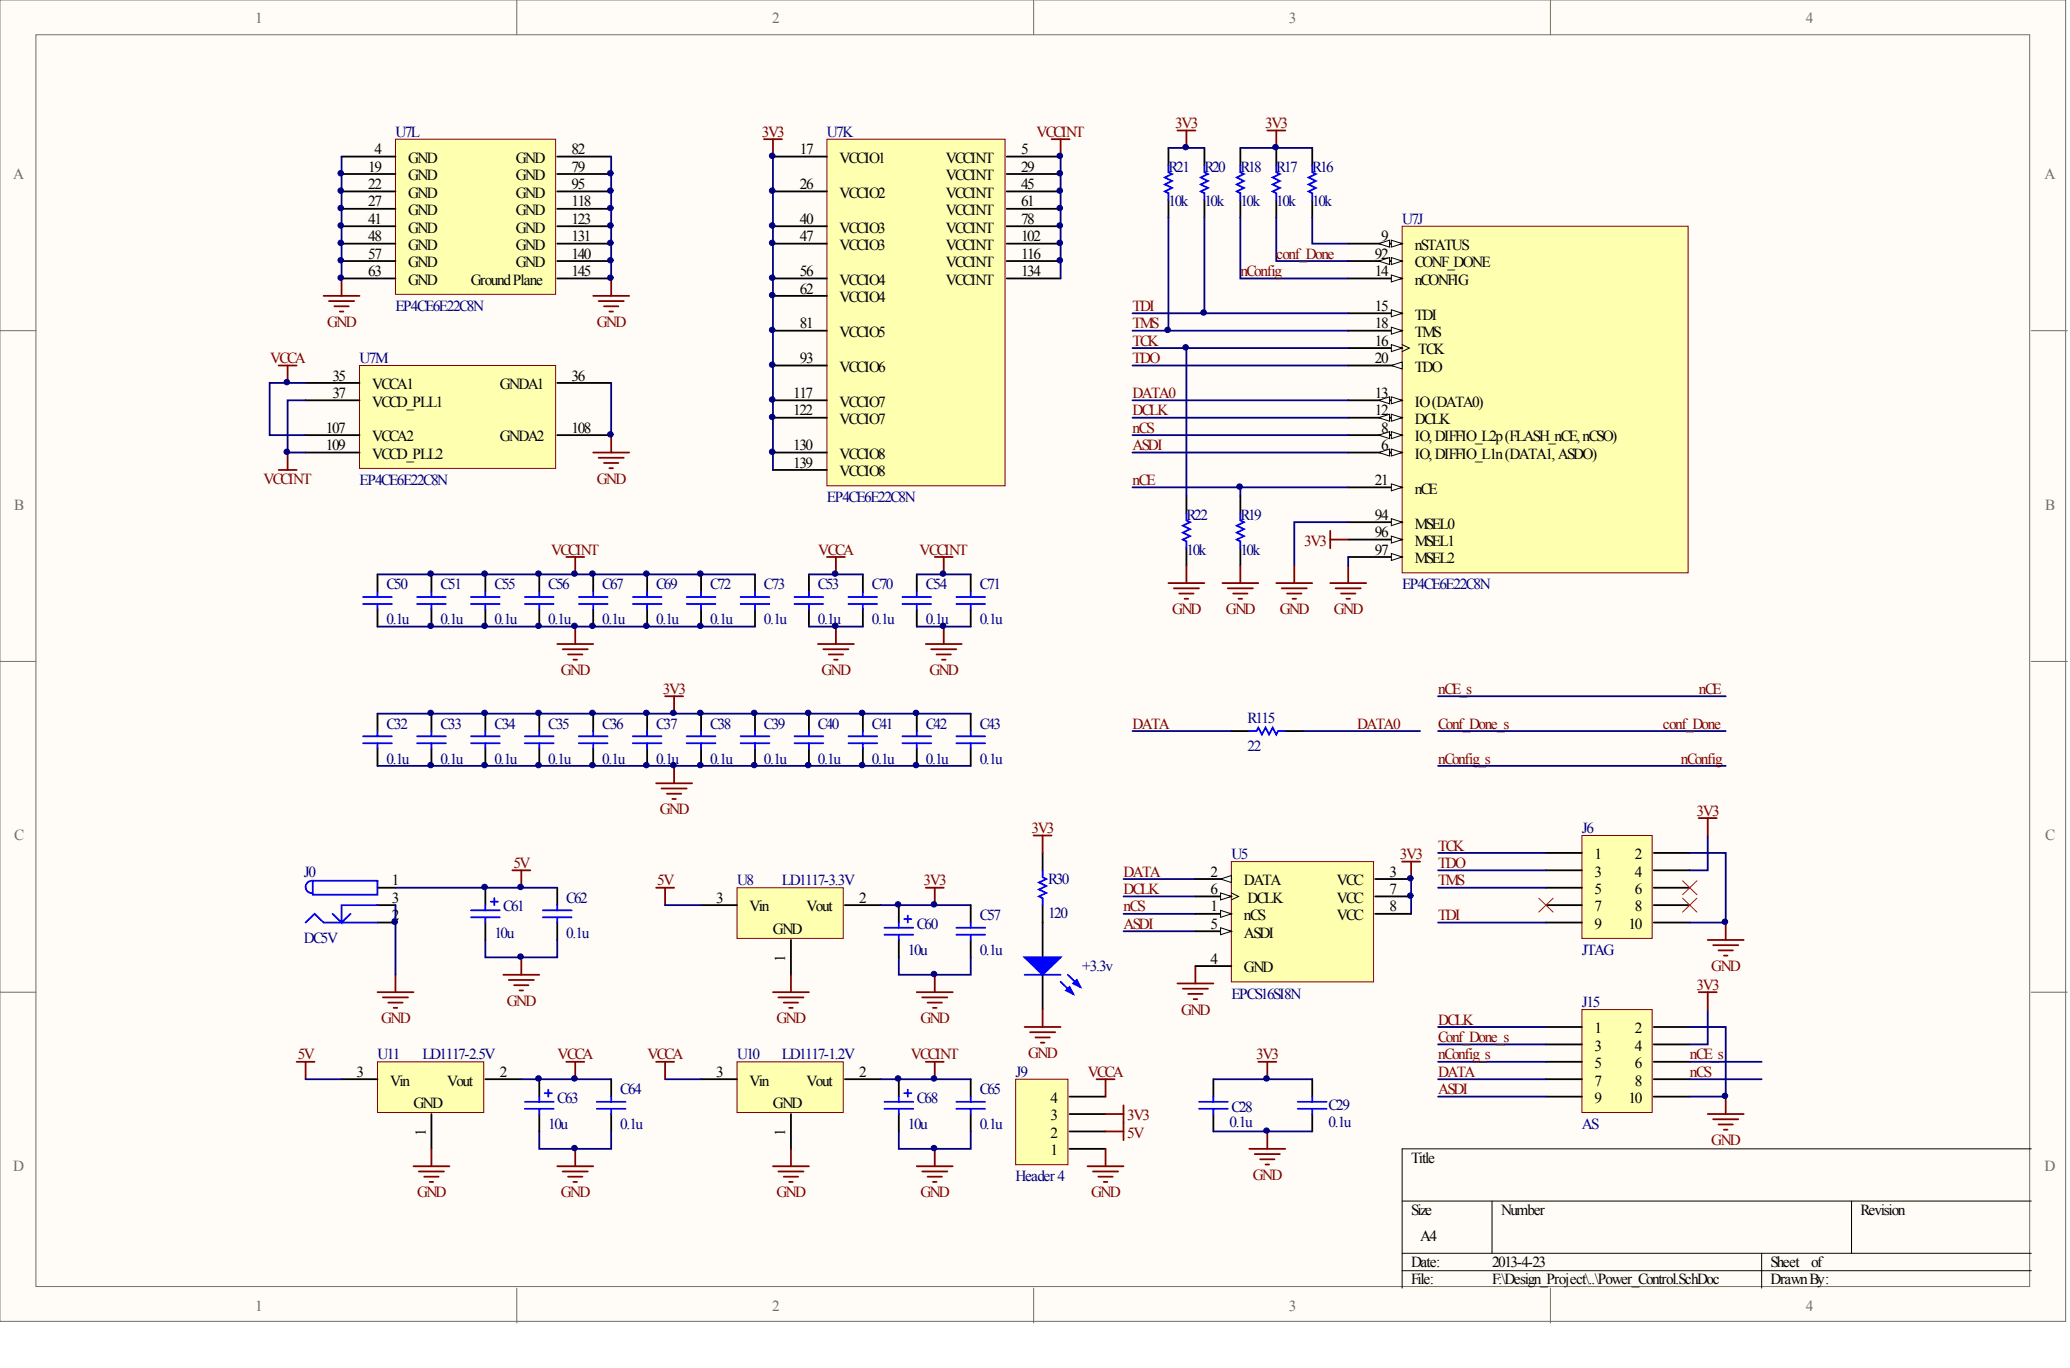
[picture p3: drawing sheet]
<svg xmlns="http://www.w3.org/2000/svg" width="292mm" height="193mm" viewBox="0 0 292 193" stroke-linecap="round" stroke-linejoin="round" font-family="sans-serif">
<defs><g id="words">
<g font-size="2.2" fill="#716f64">
<text x="36" y="3.2">1</text>
<text x="108.9" y="3.2">2</text>
<text x="181.9" y="3.2">3</text>
<text x="254.8" y="3.2">4</text>
<text x="1.9" y="25.2">A</text>
<text x="288.5" y="25.2">A</text>
<text x="2" y="71.9">B</text>
<text x="288.6" y="71.9">B</text>
<text x="2" y="118.6">C</text>
<text x="288.6" y="118.6">C</text>
<text x="1.9" y="165.2">D</text>
<text x="288.5" y="165.2">D</text>
<text x="36" y="185">1</text>
<text x="108.9" y="185">2</text>
<text x="181.9" y="185">3</text>
<text x="254.8" y="185">4</text>
</g>
<g font-size="2.2">
<text x="52.9" y="21.8">4</text>
<text x="57.6" y="23">GND</text>
<text x="72.8" y="23">GND</text>
<text x="80.7" y="21.8">82</text>
<text x="112.9" y="21.8">17</text>
<text x="118.5" y="23">VCCIO1</text>
<text x="133.5" y="23">VCCINT</text>
<text x="144.1" y="21.8">5</text>
<text x="52" y="24.2">19</text>
<text x="52" y="29.1">27</text>
<text x="52" y="26.7">22</text>
<text x="57.6" y="25.4">GND</text>
<text x="57.6" y="27.9">GND</text>
<text x="72.8" y="27.9">GND</text>
<text x="72.8" y="25.4">GND</text>
<text x="80.7" y="26.7">95</text>
<text x="80.7" y="29.1">118</text>
<text x="80.7" y="24.2">79</text>
<text x="112.9" y="26.7">26</text>
<text x="118.5" y="27.9">VCCIO2</text>
<text x="133.5" y="25.4">VCCINT</text>
<text x="133.5" y="27.9">VCCINT</text>
<text x="144.1" y="24.2">29</text>
<text x="144.1" y="26.7">45</text>
<text x="144.1" y="29.1">61</text>
<text x="52" y="31.6">41</text>
<text x="52" y="34">48</text>
<text x="57.6" y="30.4">GND</text>
<text x="57.6" y="32.8">GND</text>
<text x="57.6" y="35.3">GND</text>
<text x="72.8" y="30.4">GND</text>
<text x="72.8" y="32.8">GND</text>
<text x="72.8" y="35.3">GND</text>
<text x="80.7" y="31.6">123</text>
<text x="80.7" y="34">131</text>
<text x="112.9" y="31.6">40</text>
<text x="112.9" y="34">47</text>
<text x="118.5" y="32.8">VCCIO3</text>
<text x="118.5" y="35.3">VCCIO3</text>
<text x="133.5" y="30.4">VCCINT</text>
<text x="133.5" y="32.8">VCCINT</text>
<text x="133.5" y="35.3">VCCINT</text>
<text x="144.1" y="31.6">78</text>
<text x="144.1" y="34">102</text>
<text x="194.9" y="34">9</text>
<text x="199.6" y="35.3">nSTATUS</text>
<text x="52" y="36.5">57</text>
<text x="52" y="38.9">63</text>
<text x="57.6" y="37.7">GND</text>
<text x="57.6" y="40.2">GND</text>
<text x="66.4" y="40.2">GroundPlane</text>
<text x="72.8" y="37.7">GND</text>
<text x="80.7" y="36.5">140</text>
<text x="80.7" y="38.9">145</text>
<text x="112.9" y="38.9">56</text>
<text x="112.9" y="41.4">62</text>
<text x="118.5" y="40.2">VCCIO4</text>
<text x="133.5" y="37.7">VCCINT</text>
<text x="133.5" y="40.2">VCCINT</text>
<text x="144.1" y="36.5">116</text>
<text x="144.1" y="38.9">134</text>
<text x="194" y="36.5">92</text>
<text x="194" y="38.9">14</text>
<text x="199.6" y="37.7">CONF_DONE</text>
<text x="199.6" y="40.2">nCONFIG</text>
<text x="112.9" y="46.3">81</text>
<text x="118.5" y="42.6">VCCIO4</text>
<text x="118.5" y="47.5">VCCIO5</text>
<text x="194" y="43.9">15</text>
<text x="194" y="46.3">18</text>
<text x="199.6" y="45.1">TDI</text>
<text x="199.6" y="47.5">TMS</text>
<text x="46.9" y="53.7">35</text>
<text x="80.7" y="53.7">36</text>
<text x="112.9" y="51.2">93</text>
<text x="118.5" y="52.5">VCCIO6</text>
<text x="194" y="51.2">20</text>
<text x="194" y="48.8">16</text>
<text x="199.6" y="52.5">TDO</text>
<text x="200.1" y="50">TCK</text>
<text x="46.9" y="56.1">37</text>
<text x="52.5" y="57.4">VCCD_PLL1</text>
<text x="52.5" y="54.9">VCCA1</text>
<text x="70.5" y="54.9">GNDA1</text>
<text x="111.9" y="56.1">117</text>
<text x="111.9" y="58.6">122</text>
<text x="118.5" y="57.4">VCCIO7</text>
<text x="118.5" y="59.8">VCCIO7</text>
<text x="194" y="58.6">12</text>
<text x="194" y="56.1">13</text>
<text x="199.6" y="59.8">DCLK</text>
<text x="199.6" y="57.4">IO(DATA0)</text>
<text x="46" y="63.5">109</text>
<text x="46" y="61">107</text>
<text x="52.5" y="64.7">VCCD_PLL2</text>
<text x="52.5" y="62.3">VCCA2</text>
<text x="70.5" y="62.3">GNDA2</text>
<text x="80.7" y="61">108</text>
<text x="111.9" y="63.5">130</text>
<text x="111.9" y="66">139</text>
<text x="118.5" y="64.7">VCCIO8</text>
<text x="194.9" y="63.5">6</text>
<text x="194.9" y="61">8</text>
<text x="199.6" y="64.7">IO,DIFFIO_L1n(DATA1,ASDO)</text>
<text x="199.6" y="62.3">IO,DIFFIO_L2p(FLASH_nCE,nCSO)</text>
<text x="118.5" y="67.2">VCCIO8</text>
<text x="194" y="68.4">21</text>
<text x="199.6" y="69.6">nCE</text>
<text x="194" y="73.3">94</text>
<text x="194" y="75.8">96</text>
<text x="199.6" y="74.6">MSEL0</text>
<text x="199.6" y="77">MSEL1</text>
<text x="194" y="78.2">97</text>
<text x="199.6" y="79.5">MSEL2</text>
<text x="55.3" y="124.9">1</text>
<text x="170.8" y="123.7">2</text>
<text x="175.5" y="124.9">DATA</text>
<text x="188.6" y="124.9">VCC</text>
<text x="196.1" y="123.7">3</text>
<text x="225" y="121.2">1</text>
<text x="225" y="123.7">3</text>
<text x="230.7" y="121.2">2</text>
<text x="230.7" y="123.7">4</text>
<text x="55.3" y="129.8">2</text>
<text x="55.3" y="127.3">3</text>
<text x="101.1" y="127.3">3</text>
<text x="105.8" y="128.6">Vin</text>
<text x="109.1" y="131.8">GND</text>
<text x="113.8" y="128.6">Vout</text>
<text x="121.3" y="127.3">2</text>
<text x="170.8" y="128.6">1</text>
<text x="170.8" y="131">5</text>
<text x="170.8" y="126.1">6</text>
<text x="175.5" y="129.8">nCS</text>
<text x="176" y="127.3">DCLK</text>
<text x="188.6" y="127.3">VCC</text>
<text x="188.6" y="129.8">VCC</text>
<text x="196.1" y="126.1">7</text>
<text x="196.1" y="128.6">8</text>
<text x="225" y="126.1">5</text>
<text x="225" y="128.6">7</text>
<text x="225" y="131">9</text>
<text x="229.8" y="131">10</text>
<text x="230.7" y="126.1">6</text>
<text x="230.7" y="128.6">8</text>
<text x="170.8" y="135.9">4</text>
<text x="175.5" y="137.2">GND</text>
<text x="175.5" y="132.3">ASDI</text>
<text x="225" y="145.8">1</text>
<text x="225" y="148.2">3</text>
<text x="230.7" y="145.8">2</text>
<text x="230.7" y="148.2">4</text>
<text x="50.3" y="151.9">3</text>
<text x="55" y="153.1">Vin</text>
<text x="63.1" y="153.1">Vout</text>
<text x="70.5" y="151.9">2</text>
<text x="101.1" y="151.9">3</text>
<text x="105.8" y="153.1">Vin</text>
<text x="113.8" y="153.1">Vout</text>
<text x="121.3" y="151.9">2</text>
<text x="148.2" y="155.6">4</text>
<text x="225" y="150.7">5</text>
<text x="225" y="153.1">7</text>
<text x="225" y="155.6">9</text>
<text x="229.8" y="155.6">10</text>
<text x="230.7" y="150.7">6</text>
<text x="230.7" y="153.1">8</text>
<text x="58.3" y="156.3">GND</text>
<text x="109.1" y="156.3">GND</text>
<text x="148.2" y="160.5">2</text>
<text x="148.2" y="158">3</text>
<text x="148.2" y="163">1</text>
<text x="199.1" y="164">Title</text>
<text x="199.1" y="171.3">Size</text>
<text x="211.8" y="171.3">Number</text>
<text x="262.5" y="171.3">Revision</text>
<text x="199.1" y="178.7">Date:</text>
<text x="200.4" y="175">A4</text>
<text x="210.5" y="178.7">2013-4-23</text>
<text x="249.9" y="178.7">Sheet</text>
<text x="255.6" y="178.7">of</text>
<text x="199.1" y="181.2">File:</text>
<text x="210.5" y="181.2">F:\Design_Project\..\Power_Control.SchDoc</text>
<text x="249.9" y="181.2">DrawnBy:</text>
</g>
<g font-size="2.2" fill="#000080">
<text x="55.8" y="19.3">U7L</text>
<text x="116.7" y="19.3">U7K</text>
<text x="164.9" y="29.1">10k</text>
<text x="164.9" y="24.2">R21</text>
<text x="170" y="29.1">10k</text>
<text x="170" y="24.2">R20</text>
<text x="175" y="29.1">10k</text>
<text x="175" y="24.2">R18</text>
<text x="180.1" y="29.1">10k</text>
<text x="180.1" y="24.2">R17</text>
<text x="185.2" y="29.1">10k</text>
<text x="185.2" y="24.2">R16</text>
<text x="197.9" y="31.6">U7J</text>
<text x="55.8" y="43.9">EP4CE6E22C8N</text>
<text x="50.7" y="51.2">U7M</text>
<text x="50.7" y="68.4">EP4CE6E22C8N</text>
<text x="116.7" y="70.9">EP4CE6E22C8N</text>
<text x="167.4" y="73.3">R22</text>
<text x="175" y="73.3">R19</text>
<text x="54.5" y="83.1">C50</text>
<text x="62.1" y="83.1">C51</text>
<text x="69.8" y="83.1">C55</text>
<text x="77.4" y="83.1">C56</text>
<text x="85" y="83.1">C67</text>
<text x="92.6" y="83.1">C69</text>
<text x="100.2" y="83.1">C72</text>
<text x="107.8" y="83.1">C73</text>
<text x="115.4" y="83.1">C53</text>
<text x="123" y="83.1">C70</text>
<text x="130.6" y="83.1">C54</text>
<text x="138.2" y="83.1">C71</text>
<text x="167.4" y="78.2">10k</text>
<text x="175" y="78.2">10k</text>
<text x="197.9" y="83.1">EP4CE6E22C8N</text>
<text x="54.5" y="88.1">0.1u</text>
<text x="62.1" y="88.1">0.1u</text>
<text x="69.8" y="88.1">0.1u</text>
<text x="77.4" y="88.1">0.1u</text>
<text x="85" y="88.1">0.1u</text>
<text x="92.6" y="88.1">0.1u</text>
<text x="100.2" y="88.1">0.1u</text>
<text x="107.8" y="88.1">0.1u</text>
<text x="115.4" y="88.1">0.1u</text>
<text x="123" y="88.1">0.1u</text>
<text x="130.6" y="88.1">0.1u</text>
<text x="138.2" y="88.1">0.1u</text>
<text x="54.5" y="107.7">0.1u</text>
<text x="54.5" y="102.8">C32</text>
<text x="62.1" y="107.7">0.1u</text>
<text x="62.1" y="102.8">C33</text>
<text x="69.8" y="107.7">0.1u</text>
<text x="69.8" y="102.8">C34</text>
<text x="77.4" y="107.7">0.1u</text>
<text x="77.4" y="102.8">C35</text>
<text x="85" y="107.7">0.1u</text>
<text x="85" y="102.8">C36</text>
<text x="92.6" y="107.7">0.1u</text>
<text x="92.6" y="102.8">C37</text>
<text x="100.2" y="107.7">0.1u</text>
<text x="100.2" y="102.8">C38</text>
<text x="107.8" y="107.7">0.1u</text>
<text x="107.8" y="102.8">C39</text>
<text x="115.4" y="107.7">0.1u</text>
<text x="115.4" y="102.8">C40</text>
<text x="123" y="107.7">0.1u</text>
<text x="123" y="102.8">C41</text>
<text x="130.6" y="107.7">0.1u</text>
<text x="130.6" y="102.8">C42</text>
<text x="138.2" y="107.7">0.1u</text>
<text x="138.2" y="102.8">C43</text>
<text x="176" y="106">22</text>
<text x="176" y="102.1">R115</text>
<text x="223.2" y="117.5">J6</text>
<text x="42.9" y="123.7">J0</text>
<text x="104" y="124.9">U8</text>
<text x="110.3" y="124.9">LD1117-3.3V</text>
<text x="147.9" y="124.6">R30</text>
<text x="173.8" y="121.2">U5</text>
<text x="71" y="128.6">C61</text>
<text x="79.9" y="127.3">C62</text>
<text x="129.4" y="131">C60</text>
<text x="138.2" y="129.8">C57</text>
<text x="147.9" y="129.6">120</text>
<text x="42.9" y="133">DC5V</text>
<text x="69.8" y="132.3">10u</text>
<text x="79.9" y="132.3">0.1u</text>
<text x="128.1" y="134.7">10u</text>
<text x="138.2" y="134.7">0.1u</text>
<text x="152.7" y="136.9">+3.3v</text>
<text x="223.2" y="134.7">JTAG</text>
<text x="173.8" y="140.9">EPCS16SI8N</text>
<text x="223.2" y="142.1">J15</text>
<text x="53.3" y="149.4">U11</text>
<text x="59.6" y="149.4">LD1117-2.5V</text>
<text x="104" y="149.4">U10</text>
<text x="110.3" y="149.4">LD1117-1.2V</text>
<text x="78.6" y="155.6">C63</text>
<text x="87.5" y="154.4">C64</text>
<text x="129.4" y="155.6">C68</text>
<text x="138.2" y="154.4">C65</text>
<text x="143.3" y="151.9">J9</text>
<text x="77.4" y="159.3">10u</text>
<text x="87.5" y="159.3">0.1u</text>
<text x="128.1" y="159.3">10u</text>
<text x="138.2" y="159.3">0.1u</text>
<text x="173.5" y="159">0.1u</text>
<text x="173.8" y="156.8">C28</text>
<text x="187.5" y="159">0.1u</text>
<text x="187.5" y="156.6">C29</text>
<text x="223.2" y="159.3">AS</text>
<text x="143.3" y="166.6">Header4</text>
</g>
<g font-size="2.2" fill="#800000">
<text x="107.5" y="19.3">3V3</text>
<text x="146.3" y="19.3">VCCINT</text>
<text x="165.8" y="18.1">3V3</text>
<text x="178.5" y="18.1">3V3</text>
<text x="175" y="38.9">nConfig</text>
<text x="180.1" y="36.5">conf_Done</text>
<text x="46.2" y="46.1">GND</text>
<text x="84.2" y="46.1">GND</text>
<text x="159.8" y="43.9">TDI</text>
<text x="159.8" y="46.3">TMS</text>
<text x="38.1" y="51.2">VCCA</text>
<text x="159.8" y="48.8">TCK</text>
<text x="159.8" y="51.2">TDO</text>
<text x="159.8" y="58.6">DCLK</text>
<text x="159.8" y="56.1">DATA0</text>
<text x="159.8" y="61">nCS</text>
<text x="159.8" y="63.5">ASDI</text>
<text x="37.2" y="68.2">VCCINT</text>
<text x="84.2" y="68.2">GND</text>
<text x="159.8" y="68.4">nCE</text>
<text x="184" y="77">3V3</text>
<text x="77.8" y="78.2">VCCINT</text>
<text x="115.5" y="78.2">VCCA</text>
<text x="129.8" y="78.2">VCCINT</text>
<text x="165.4" y="86.6">GND</text>
<text x="173" y="86.6">GND</text>
<text x="180.6" y="86.6">GND</text>
<text x="188.2" y="86.6">GND</text>
<text x="79.1" y="95.2">GND</text>
<text x="115.9" y="95.2">GND</text>
<text x="131.1" y="95.2">GND</text>
<text x="93.6" y="97.9">3V3</text>
<text x="202.9" y="97.9">nCE_s</text>
<text x="239.7" y="97.9">nCE</text>
<text x="159.8" y="102.8">DATA</text>
<text x="191.5" y="102.8">DATA0</text>
<text x="202.9" y="102.8">Conf_Done_s</text>
<text x="202.9" y="107.7">nConfig_s</text>
<text x="234.6" y="102.8">conf_Done</text>
<text x="237.2" y="107.7">nConfig</text>
<text x="93.1" y="114.9">GND</text>
<text x="145.6" y="117.5">3V3</text>
<text x="202.9" y="120">TCK</text>
<text x="239.4" y="115.1">3V3</text>
<text x="72.4" y="122.4">5V</text>
<text x="92.7" y="124.9">5V</text>
<text x="130.3" y="124.9">3V3</text>
<text x="158.5" y="123.7">DATA</text>
<text x="197.6" y="121.2">3V3</text>
<text x="202.9" y="122.4">TDO</text>
<text x="202.9" y="124.9">TMS</text>
<text x="158.5" y="126.1">DCLK</text>
<text x="158.5" y="128.6">nCS</text>
<text x="158.5" y="131">ASDI</text>
<text x="202.9" y="129.8">TDI</text>
<text x="241.5" y="137">GND</text>
<text x="71.5" y="141.9">GND</text>
<text x="166.7" y="143.1">GND</text>
<text x="239.4" y="139.6">3V3</text>
<text x="42" y="149.4">5V</text>
<text x="53.8" y="144.3">GND</text>
<text x="78.7" y="149.4">VCCA</text>
<text x="91.4" y="149.4">VCCA</text>
<text x="109.6" y="144.3">GND</text>
<text x="128.5" y="149.4">VCCINT</text>
<text x="129.9" y="144.3">GND</text>
<text x="145.1" y="149.2">GND</text>
<text x="177.3" y="149.4">3V3</text>
<text x="202.9" y="144.5">DCLK</text>
<text x="202.9" y="147">Conf_Done_s</text>
<text x="202.9" y="149.4">nConfig_s</text>
<text x="238.4" y="149.4">nCE_s</text>
<text x="153.5" y="151.9">VCCA</text>
<text x="202.9" y="151.9">DATA</text>
<text x="202.9" y="154.4">ASDI</text>
<text x="238.4" y="151.9">nCS</text>
<text x="159" y="158">3V3</text>
<text x="159" y="160.5">5V</text>
<text x="241.5" y="161.5">GND</text>
<text x="176.8" y="166.4">GND</text>
<text x="58.8" y="168.9">GND</text>
<text x="79.1" y="168.9">GND</text>
<text x="109.6" y="168.9">GND</text>
<text x="129.9" y="168.9">GND</text>
<text x="154" y="168.9">GND</text>
</g>
<g font-size="2.1">
<text x="110.8" y="135.7" transform="rotate(-90 110.8 135.7)">1</text>
<text x="60.1" y="160.2" transform="rotate(-90 60.1 160.2)">1</text>
<text x="110.8" y="160.2" transform="rotate(-90 110.8 160.2)">1</text>
</g>
</g></defs>
<g fill="#fffcf8" stroke="#716f64" stroke-width=".14">
<path d="M0 0h291.5v186.4h-291.5z"/>
<path d="M5.1 4.9h281.3v176.6h-281.3z"/>
</g>
<path d="M72.9 0v4.9M145.9 0v4.9M218.8 0v4.9M0 46.6h5.1M286.6 46.6h5.1M0 93.3h5.1M286.6 93.3h5.1M0 140h5.1M286.6 140h5.1M72.9 181.7v4.9M145.9 181.7v4.9M218.8 181.7v4.9" fill="none" stroke="#716f64" stroke-width=".14"/>
<path d="M197.9 169.4h88.7M197.9 176.8h88.7M197.9 179.2h88.7M210.5 169.4v7.4M248.6 176.8v4.9M261.3 169.4v7.4M286.6 162.1h-88.7v19.6" fill="none" stroke="#000" stroke-width=".14"/>
<path d="M197.9 31.9h40.3v48.9h-40.3z" fill="#ffffb0" stroke="#800000" stroke-width=".14"/>
<path d="M190.2 44.2h7.7" fill="none" stroke="#000" stroke-width=".25"/>
<path d="M196.3 43.7l1.6 .5-1.6 .5z" fill="#fffcf8" stroke="#000" stroke-width=".14"/>
<path d="M190.2 51.6h7.7" fill="none" stroke="#000" stroke-width=".25"/>
<path d="M196.3 51.6l1.6-.5v.9z" fill="#fffcf8" stroke="#000" stroke-width=".14"/>
<path d="M190.2 49.1h7.7" fill="none" stroke="#000" stroke-width=".25"/>
<path d="M197.9 48.6l1 .5-1 .5" fill="none" stroke="#000" stroke-width=".14"/>
<path d="M196.3 48.6l1.6 .5-1.6 .5z" fill="#fffcf8" stroke="#000" stroke-width=".14"/>
<path d="M190.2 46.6h7.7" fill="none" stroke="#000" stroke-width=".25"/>
<path d="M196.3 46.2l1.6 .4-1.6 .5z" fill="#fffcf8" stroke="#000" stroke-width=".14"/>
<path d="M190.2 73.7h7.7" fill="none" stroke="#000" stroke-width=".25"/>
<path d="M196.3 73.2l1.6 .5-1.6 .4z" fill="#fffcf8" stroke="#000" stroke-width=".14"/>
<path d="M190.2 76.1h7.7" fill="none" stroke="#000" stroke-width=".25"/>
<path d="M196.3 75.6l1.6 .5-1.6 .5z" fill="#fffcf8" stroke="#000" stroke-width=".14"/>
<path d="M190.2 78.6h7.7" fill="none" stroke="#000" stroke-width=".25"/>
<path d="M196.3 78.1l1.6 .5-1.6 .5z" fill="#fffcf8" stroke="#000" stroke-width=".14"/>
<path d="M190.2 68.7h7.7" fill="none" stroke="#000" stroke-width=".25"/>
<path d="M196.3 68.3l1.6 .4-1.6 .5z" fill="#fffcf8" stroke="#000" stroke-width=".14"/>
<path d="M190.2 58.9h7.7" fill="none" stroke="#000" stroke-width=".25"/>
<g fill="#fffcf8" stroke="#000" stroke-width=".14">
<path d="M196.3 58.4l1.6 .5-1.6 .5z"/>
<path d="M194.6 58.9l1.5-.5v1z"/>
</g>
<path d="M190.2 36.8h7.7" fill="none" stroke="#000" stroke-width=".25"/>
<g fill="#fffcf8" stroke="#000" stroke-width=".14">
<path d="M196.3 36.3l1.6 .5-1.6 .5z"/>
<path d="M194.6 36.8l1.5-.5v1z"/>
</g>
<path d="M190.2 39.3h7.7" fill="none" stroke="#000" stroke-width=".25"/>
<path d="M196.3 38.8l1.6 .5-1.6 .5z" fill="#fffcf8" stroke="#000" stroke-width=".14"/>
<path d="M190.2 34.4h7.7" fill="none" stroke="#000" stroke-width=".25"/>
<g fill="#fffcf8" stroke="#000" stroke-width=".14">
<path d="M196.3 33.9l1.6 .5-1.6 .5z"/>
<path d="M194.6 34.4l1.5-.5v1z"/>
</g>
<path d="M190.2 63.8h7.7" fill="none" stroke="#000" stroke-width=".25"/>
<g fill="#fffcf8" stroke="#000" stroke-width=".14">
<path d="M196.3 63.3l1.6 .5-1.6 .5z"/>
<path d="M194.6 63.8l1.5-.5v1z"/>
</g>
<path d="M190.2 61.4h7.7" fill="none" stroke="#000" stroke-width=".25"/>
<g fill="#fffcf8" stroke="#000" stroke-width=".14">
<path d="M196.3 60.9l1.6 .5-1.6 .5z"/>
<path d="M194.6 61.4l1.5-.5v1z"/>
</g>
<path d="M190.2 56.5h7.7" fill="none" stroke="#000" stroke-width=".25"/>
<g fill="#fffcf8" stroke="#000" stroke-width=".14">
<path d="M196.3 56l1.6 .5-1.6 .5z"/>
<path d="M194.6 56.5l1.5-.5v1z"/>
</g>
<path d="M116.7 19.6h25.1v48.9h-25.1z" fill="#ffffb0" stroke="#800000" stroke-width=".14"/>
<g fill="none" stroke="#000" stroke-width=".25">
<path d="M109.1 22.1h7.6M109.1 27h7.6M109.1 31.9h7.6M109.1 34.4h7.6M109.1 39.3h7.6M142.1 22.1h7.6M142.1 24.5h7.6M142.1 27h7.6M142.1 29.5h7.6M142.1 31.9h7.6M142.1 34.4h7.6M142.1 36.8h7.6"/>
<path d="M142.1 39.3h7.6M109.1 41.7h7.6M109.1 46.6h7.6M109.1 51.6h7.6M109.1 56.5h7.6M109.1 58.9h7.6M109.1 63.8h7.6M109.1 66.3h7.6"/>
</g>
<path d="M55.8 19.6h22.6v21.9h-22.6z" fill="#ffffb0" stroke="#800000" stroke-width=".14"/>
<g fill="none" stroke="#000" stroke-width=".25">
<path d="M48.2 24.5h7.6M48.2 29.5h7.6M48.2 31.9h7.6M48.2 34.4h7.6M48.2 36.8h7.6M48.2 39.3h7.6M48.2 22.1h7.6M48.2 27h7.6M78.6 24.5h7.6M78.6 29.5h7.6M78.6 31.9h7.6M78.6 34.4h7.6"/>
<path d="M78.6 36.8h7.6M78.6 39.3h7.6M78.6 22.1h7.6M78.6 27h7.6"/>
</g>
<path d="M50.7 51.6h27.7v14.5h-27.7z" fill="#ffffb0" stroke="#800000" stroke-width=".14"/>
<g fill="none" stroke="#000" stroke-width=".25">
<path d="M164.9 20.9v2.4M164.9 28.2v2.5M170 20.9v2.4M170 28.2v2.5M175 20.9v2.4M175 28.2v2.5M180.1 20.9v2.4M180.1 28.2v2.5M185.2 20.9v2.4M185.2 28.2v2.5M43.1 56.5h7.6M43.1 54h7.6"/>
<path d="M78.6 54h7.6M43.1 63.8h7.6M43.1 61.4h7.6M78.6 61.4h7.6M167.4 70v2.4M167.4 77.3v2.5M175 70v2.4M175 77.3v2.5M53.3 81v2.5M53.3 85.9v2.5M60.9 81v2.5M60.9 85.9v2.5"/>
<path d="M68.5 81v2.5M68.5 85.9v2.5M76.1 81v2.5M76.1 85.9v2.5M83.7 81v2.5M83.7 85.9v2.5M91.3 81v2.5M91.3 85.9v2.5M98.9 81v2.5M98.9 85.9v2.5M114.1 81v2.5M114.1 85.9v2.5"/>
<path d="M121.8 81v2.5M121.8 85.9v2.5M129.4 81v2.5M129.4 85.9v2.5M137 81v2.5M137 85.9v2.5M53.3 100.7v2.4M53.3 105.6v2.4M60.9 100.7v2.4M60.9 105.6v2.4M68.5 100.7v2.4M68.5 105.6v2.4"/>
<path d="M76.1 100.7v2.4M76.1 105.6v2.4M83.7 100.7v2.4M83.7 105.6v2.4M91.3 100.7v2.4M91.3 105.6v2.4M98.9 100.7v2.4M98.9 105.6v2.4M106.5 100.7v2.4M106.5 105.6v2.4M114.1 100.7v2.4M114.1 105.6v2.4"/>
<path d="M121.8 100.7v2.4M121.8 105.6v2.4M129.4 100.7v2.4M129.4 105.6v2.4M137 100.7v2.4M137 105.6v2.4M53.3 125.2h2.5M53.3 130.1h2.5M53.3 127.7h2.5M68.5 125.2v2.5M68.5 130.1v2.5M78.6 125.2v2.5"/>
<path d="M78.6 130.1v2.5"/>
</g>
<g fill="none" stroke="#800000" stroke-width=".25">
<path d="M107.8 19.6h2.5M109.1 19.6v2.5M148.4 19.6h2.5M149.7 19.6v2.5M166.1 18.4h2.6M167.4 18.4v2.5M178.8 18.4h2.6M180.1 18.4v2.5M48.2 39.3v2.4M86.2 39.3v2.4M39.3 51.6h2.6M40.6 51.6v2.4"/>
<path d="M45.7 41.7h5M46.4 42.5h3.6M47.2 43.2h2M47.9 43.9h.5M83.7 41.7h5.1M84.5 42.5h3.5M85.2 43.2h2.1M86 43.9h.5M79.9 78.6h2.5M81.2 78.6v2.4M83.7 63.8h5.1M84.5 64.6h3.5"/>
<path d="M85.2 65.3h2.1M86 66h.5M86.2 61.4v2.4M116.7 78.6h2.5M118 78.6v2.4M167.4 79.8v2.5M175 79.8v2.5M182.6 79.8v2.5M187.7 74.9v2.4M187.7 76.1h2.5M190.2 79.8v2.5M78.6 90.8h5.1"/>
<path d="M79.4 91.6h3.5M80.2 92.3h2M80.9 93.1h.5M81.2 88.4v2.4M93.9 98.2h2.5M95.1 98.2v2.5M115.4 90.8h5.1M116.2 91.6h3.5M116.9 92.3h2.1M117.7 93.1h.5M118 88.4v2.4M164.9 82.3h5.1"/>
<path d="M165.6 83h3.6M166.4 83.7h2M167.2 84.5h.5M172.5 82.3h5.1M173.3 83h3.5M174 83.7h2M174.8 84.5h.5M180.1 82.3h5.1M180.9 83h3.5M181.6 83.7h2.1M182.4 84.5h.5M187.7 82.3h5.1"/>
<path d="M188.5 83h3.5M189.2 83.7h2.1M190 84.5h.5M92.6 110.5h5.1M93.3 111.2h3.6M94.1 112h2M94.9 112.7h.5M95.1 108v2.5M53.3 140h5M55.8 137.5v2.5M71 137.5h5.1M71.8 138.2h3.5"/>
<path d="M72.3 122.8h2.5M72.5 139h2.1M73.3 139.7h.5M73.6 122.8v2.4M73.6 135v2.5M130.6 125.2h2.6M131.9 125.2v2.5M54 140.7h3.6M54.8 141.4h2M55.6 142.2h.5"/>
</g>
<g fill="none" stroke="#000080" stroke-width=".25">
<path d="M48.2 22.1v17.2M86.2 22.1v17.2M109.1 22.1v44.2M149.7 22.1v17.2M164.9 20.9h5.1M164.9 30.7v15.9M170 30.7v13.5M175 30.7v8.6h15.2M175 20.9h10.2M180.1 30.7v6.1h10.1M185.2 30.7v3.7h5M86.2 54v7.4"/>
<path d="M159.8 51.6h30.4M159.8 46.6h30.4M159.8 49.1h30.4M159.8 44.2h30.4M159.8 56.5h30.4M159.8 58.9h30.4M167.4 49.1v20.9M159.8 61.4h30.4M159.8 63.8h30.4M159.8 68.7h30.4M175 68.7v1.3M190.2 73.7h-7.6v6.1"/>
<path d="M190.2 78.6v1.2M53.3 88.4h53.2M53.3 81h53.2M114.1 88.4h7.7M114.1 81h7.7M53.3 100.7h83.7M53.3 108h83.7M55.8 127.7v9.8M55.8 125.2h22.8M68.5 132.6v2.4h10.1v-2.4"/>
</g>
<g fill="none" stroke="#00f" stroke-width=".25">
<path d="M164.9 23.3v1l.5 .2-1 .5 1 .5-1 .5 1 .5-1 .5 .5 .2v1M170 23.3v1l.5 .2-1.1 .5 1.1 .5-1.1 .5 1.1 .5-1.1 .5 .6 .2v1M175 23.3v1l.5 .2-1 .5 1 .5-1 .5 1 .5-1 .5 .5 .2v1M180.1 23.3v1l.5 .2-1 .5 1 .5-1 .5 1 .5-1 .5 .5 .2v1M185.2 23.3v1l.5 .2-1 .5 1 .5-1 .5 1 .5-1 .5 .5 .2v1M167.4 72.4v1l.5 .3-1 .4 1 .5-1 .5 1 .5-1 .5 .5 .3v.9M175 72.4v1l.5 .3-1 .4 1 .5-1 .5 1 .5-1 .5 .5 .3v.9M51.2 84.2h4.1M51.2 85.2h4.1M53.3 83.5v.7M53.3 85.2v.7M58.8 84.2h4.1"/>
<path d="M58.8 85.2h4.1M60.9 83.5v.7M60.9 85.2v.7M66.5 84.2h4M66.5 85.2h4M68.5 83.5v.7M68.5 85.2v.7M74.1 84.2h4M74.1 85.2h4M76.1 83.5v.7M76.1 85.2v.7M81.7 84.2h4"/>
<path d="M81.7 85.2h4M83.7 83.5v.7M83.7 85.2v.7M89.3 84.2h4M89.3 85.2h4M91.3 83.5v.7M91.3 85.2v.7M96.9 84.2h4.1M96.9 85.2h4.1M98.9 83.5v.7M98.9 85.2v.7M112.1 84.2h4.1"/>
<path d="M112.1 85.2h4.1M114.1 83.5v.7M114.1 85.2v.7M119.7 84.2h4.1M119.7 85.2h4.1M121.8 83.5v.7M121.8 85.2v.7M127.3 84.2h4.1M127.3 85.2h4.1M129.4 83.5v.7M129.4 85.2v.7M134.9 84.2h4.1"/>
<path d="M134.9 85.2h4.1M137 83.5v.7M137 85.2v.7M51.2 103.9h4.1M51.2 104.8h4.1M53.3 103.1v.8M53.3 104.8v.8M58.8 103.9h4.1M58.8 104.8h4.1M60.9 103.1v.8M60.9 104.8v.8M66.5 103.9h4"/>
<path d="M66.5 104.8h4M68.5 103.1v.8M68.5 104.8v.8M74.1 103.9h4M74.1 104.8h4M76.1 103.1v.8M76.1 104.8v.8M81.7 103.9h4M81.7 104.8h4M83.7 103.1v.8M83.7 104.8v.8M89.3 103.9h4"/>
<path d="M89.3 104.8h4M91.3 103.1v.8M91.3 104.8v.8M96.9 103.9h4.1M96.9 104.8h4.1M98.9 103.1v.8M98.9 104.8v.8M104.5 103.9h4.1M104.5 104.8h4.1M106.5 103.1v.8M106.5 104.8v.8M112.1 103.9h4.1"/>
<path d="M112.1 104.8h4.1M114.1 103.1v.8M114.1 104.8v.8M119.7 103.9h4.1M119.7 104.8h4.1M121.8 103.1v.8M121.8 104.8v.8M127.3 103.9h4.1M127.3 104.8h4.1M129.4 103.1v.8M129.4 104.8v.8M134.9 103.9h4.1"/>
<path d="M134.9 104.8h4.1M137 103.1v.8M137 104.8v.8M43.1 130.1l1.3-1.2 1.3 1.2h7.6M44.1 124.2a.88 .88 0 0 0-1 .9 .88 .88 0 0 0 1 .9M44.1 124.2h9.2v2h-9.2zM49.5 128.9l-1.3 1.2M53.3 127.7h-5.1v2.4l-1.3-1.2M66.5 128.4h4M66.5 129.4h4M68.5 127.7v.7M68.5 129.4v.7"/>
<path d="M69.2 127.2h1.1M69.8 126.7v1M76.6 128.4h4.1M76.6 129.4h4.1M78.6 127.7v.7M78.6 129.4v.7"/>
</g>
<path d="M104 125.2h15v7.2h-15z" fill="#ffffb0" stroke="#800000" stroke-width=".14"/>
<path d="M98.9 127.7h5.1M111.6 132.6v4.9M119.2 127.7h5.1M126.8 127.7v2.4M126.8 132.6v2.4M137 127.7v2.4M137 132.6v2.4" fill="none" stroke="#000" stroke-width=".25"/>
<path d="M92.6 125.2h2.5M93.9 125.2v2.5M109.1 140h5M111.6 137.5v2.5M129.4 140h5M131.9 137.5v2.5M109.8 140.7h3.6M110.6 141.4h2M111.4 142.2h.5M130.1 140.7h3.6M130.9 141.4h2M131.7 142.2h.5" fill="none" stroke="#800000" stroke-width=".25"/>
<path d="M124.8 130.9h4.1M124.8 131.9h4.1M126.8 130.1v.8M126.8 131.9v.7M127.6 129.6h1M128.1 129.2v.9M134.9 130.9h4.1M134.9 131.9h4.1M137 130.1v.8M137 131.9v.7" fill="none" stroke="#00f" stroke-width=".25"/>
<path d="M93.9 127.7h5M124.3 127.7h12.7M126.8 135v2.5h10.2v-2.5" fill="none" stroke="#000080" stroke-width=".25"/>
<path d="M104 149.8h15v7.1h-15z" fill="#ffffb0" stroke="#800000" stroke-width=".14"/>
<path d="M98.9 152.2h5.1M111.6 157.1v5M119.2 152.2h5.1M126.8 152.2v2.5M126.8 157.1v2.5M137 152.2v2.5M137 157.1v2.5" fill="none" stroke="#000" stroke-width=".25"/>
<path d="M130.6 149.8h2.6M131.9 149.8v2.4M109.1 164.5h5M109.8 165.2h3.6M110.6 166h2M111.4 166.7h.5M111.6 162.1v2.4M129.4 164.5h5M130.1 165.2h3.6M130.9 166h2M131.7 166.7h.5M131.9 162.1v2.4" fill="none" stroke="#800000" stroke-width=".25"/>
<path d="M124.8 155.4h4.1M124.8 156.4h4.1M126.8 154.7v.7M126.8 156.4v.7M127.6 154.2h1M128.1 153.7v1M134.9 155.4h4.1M134.9 156.4h4.1M137 154.7v.7M137 156.4v.7" fill="none" stroke="#00f" stroke-width=".25"/>
<path d="M93.9 152.2h5M124.3 152.2h12.7M126.8 159.6v2.5h10.2v-2.5" fill="none" stroke="#000080" stroke-width=".25"/>
<path d="M53.3 149.8h15v7.1h-15z" fill="#ffffb0" stroke="#800000" stroke-width=".14"/>
<path d="M48.2 152.2h5.1M60.9 157.1v5M68.5 152.2h5.1M76.1 152.2v2.5M76.1 157.1v2.5M86.2 152.2v2.5M86.2 157.1v2.5" fill="none" stroke="#000" stroke-width=".25"/>
<g fill="none" stroke="#800000" stroke-width=".25">
<path d="M166.1 138.7h5.1M166.9 139.5h3.6M168.7 136.3v2.4M197.9 121.5h2.5M199.1 121.5v2.5M41.9 149.8h2.5M43.1 149.8v2.4M79.9 149.8h2.5M81.2 149.8v2.4M92.6 149.8h2.5M93.9 149.8v2.4M167.7 140.2h2"/>
<path d="M168.4 140.9h.5M58.3 164.5h5.1M59.1 165.2h3.6M59.9 166h2M60.6 166.7h.5M60.9 162.1v2.4M78.6 164.5h5.1M79.4 165.2h3.5M80.2 166h2M80.9 166.7h.5M81.2 162.1v2.4"/>
</g>
<path d="M74.1 155.4h4M74.1 156.4h4M76.1 154.7v.7M76.1 156.4v.7M76.9 154.2h1M77.4 153.7v1M84.2 155.4h4.1M84.2 156.4h4.1M86.2 154.7v.7M86.2 156.4v.7" fill="none" stroke="#00f" stroke-width=".25"/>
<path d="M158.5 124h10.2M158.5 126.5h10.2M158.5 128.9h10.2M158.5 131.4h10.2M199.1 124v4.9M43.1 152.2h5.1M73.6 152.2h12.6M76.1 159.6v2.5h10.1v-2.5" fill="none" stroke="#000080" stroke-width=".25"/>
<path d="M173.8 121.5h20v17h-20z" fill="#ffffb0" stroke="#800000" stroke-width=".14"/>
<path d="M168.7 128.9h5.1" fill="none" stroke="#000" stroke-width=".25"/>
<path d="M172.2 128.4l1.6 .5-1.6 .5z" fill="#fffcf8" stroke="#000" stroke-width=".14"/>
<path d="M168.7 124h5.1" fill="none" stroke="#000" stroke-width=".25"/>
<path d="M172.2 124l1.6-.5v1z" fill="#fffcf8" stroke="#000" stroke-width=".14"/>
<path d="M168.7 136.3h5.1M168.7 131.4h5.1M194.1 124h5" fill="none" stroke="#000" stroke-width=".25"/>
<path d="M172.2 130.9l1.6 .5-1.6 .5z" fill="#fffcf8" stroke="#000" stroke-width=".14"/>
<path d="M168.7 126.5h5.1" fill="none" stroke="#000" stroke-width=".25"/>
<path d="M173.8 126l1 .5-1 .4" fill="none" stroke="#000" stroke-width=".14"/>
<path d="M172.2 126l1.6 .5-1.6 .4z" fill="#fffcf8" stroke="#000" stroke-width=".14"/>
<path d="M194.1 126.5h5M194.1 128.9h5M171.2 152.2v2.5M171.2 157.1v2.5M185.2 152.2v2.5M185.2 157.1v2.5" fill="none" stroke="#000" stroke-width=".25"/>
<path d="M169.2 155.4h4.1M169.2 156.4h4.1M171.2 154.7v.7M171.2 156.4v.7M183.1 155.4h4.1M183.1 156.4h4.1M185.2 154.7v.7M185.2 156.4v.7" fill="none" stroke="#00f" stroke-width=".25"/>
<path d="M171.2 152.2h14M171.2 159.6h14" fill="none" stroke="#000080" stroke-width=".25"/>
<path d="M223.2 117.9h9.9v14.5h-9.9z" fill="#ffffb0" stroke="#800000" stroke-width=".14"/>
<path d="M218.1 120.3h5.1M218.1 122.8h5.1M218.1 125.2h5.1M218.1 127.7h5.1M218.1 130.1h5.1M233.4 120.3h5M233.4 122.8h5M233.4 125.2h5M233.4 127.7h5M233.4 130.1h5" fill="none" stroke="#000" stroke-width=".25"/>
<path d="M202.9 103.1h40.6M202.9 108h40.6M241 117.9v4.9h-2.6M202.9 120.3h15.2M202.9 122.8h15.2M202.9 125.2h15.2M202.9 130.1h15.2M238.4 120.3h5.1v9.8h-5.1" fill="none" stroke="#000080" stroke-width=".25"/>
<g fill="none" stroke="#800000" stroke-width=".25">
<path d="M239.7 115.4h2.5M241 115.4v2.5M241 132.6h5.1M241.7 133.3h3.6M242.5 134.1h2M243.3 134.8h.5M243.5 130.1v2.5M177.6 149.8h2.5M178.8 149.8v2.4M178.8 159.6v2.5M176.3 162.1h5.1M177.1 162.8h3.5"/>
<path d="M177.8 163.5h2M178.6 164.3h.5"/>
</g>
<path d="M223.2 142.4h9.9v14.5h-9.9z" fill="#ffffb0" stroke="#800000" stroke-width=".14"/>
<g fill="none" stroke="#000" stroke-width=".25">
<path d="M173.8 103.1h2.5M181.4 103.1h2.5M147.1 120.3v2.5M147.1 127.7v7.3M147.1 137.5v4.9M218.1 144.9h5.1M218.1 147.3h5.1M218.1 149.8h5.1M218.1 152.2h5.1M218.1 154.7h5.1M233.4 144.9h5M233.4 147.3h5"/>
<path d="M233.4 149.8h5M233.4 152.2h5M233.4 154.7h5"/>
</g>
<path d="M202.9 98.2h40.6M159.8 103.1h14M183.9 103.1h16.5M202.9 144.9h15.2M202.9 147.3h15.2M202.9 149.8h15.2M202.9 152.2h15.2M202.9 154.7h15.2M238.4 144.9h5.1v9.8h-5.1M238.4 149.8h10.2M238.4 152.2h10.2M241 142.4v4.9h-2.6" fill="none" stroke="#000080" stroke-width=".25"/>
<g fill="none" stroke="#800000" stroke-width=".25">
<path d="M145.9 117.9h2.5M147.1 117.9v2.4M239.7 140h2.5M241 140v2.4M144.6 144.9h5.1M145.3 145.6h3.6M146.1 146.3h2M146.9 147.1h.5M147.1 142.4v2.5M241 157.1h5.1M241.7 157.9h3.6M242.5 158.6h2"/>
<path d="M243.3 159.4h.5M243.5 154.7v2.4"/>
</g>
<path d="M217.1 126.7l2.1 2M219.2 126.7l-2.1 2M237.4 124.2l2.1 2M237.4 126.7l2.1 2M239.5 124.2l-2.1 2M239.5 126.7l-2.1 2" fill="none" stroke="#f00" stroke-width=".14"/>
<path d="M176.3 103.1h1l.3-.5 .5 1 .5-1 .5 1 .5-1 .5 1 .3-.5h1M144.6 137.5h5.1M147.1 122.8v1l.5 .2-1 .5 1 .5-1 .5 1 .5-1 .5 .5 .2v1M149.7 138.5l1.7 1.7M150.7 137.5l1.8 1.7" fill="none" stroke="#00f" stroke-width=".25"/>
<g fill="#00f" stroke="#00f" stroke-width=".25">
<path d="M144.6 135h5.1l-2.6 2.5z"/>
<path d="M150.4 139.7l.5-.5 .5 1z"/>
<path d="M151.4 138.7l.5-.5 .6 1z"/>
</g>
<path d="M143.3 152.2h7.4v12.1h-7.4z" fill="#ffffb0" stroke="#800000" stroke-width=".14"/>
<path d="M106.5 81v2.5M106.5 85.9v2.5M150.9 159.6h5.1M150.9 157.1h5.1M150.9 154.7h5.1M150.9 162.1h5.1" fill="none" stroke="#000" stroke-width=".25"/>
<g fill="none" stroke="#800000" stroke-width=".25">
<path d="M39.3 66.3h2.6M40.6 63.8v2.5M131.9 78.6h2.5M133.2 78.6v2.4M130.6 90.8h5.1M131.4 91.6h3.5M132.2 92.3h2M132.9 93.1h.5M133.2 88.4v2.4M154.7 152.2h2.6M156 152.2v2.5M156 157.1h2.5"/>
<path d="M156 159.6h2.5M158.5 155.9v4.9M153.5 164.5h5M154.2 165.2h3.6M155 166h2M155.7 166.7h.6M156 162.1v2.4"/>
</g>
<path d="M104.5 84.2h4.1M104.5 85.2h4.1M106.5 83.5v.7M106.5 85.2v.7" fill="none" stroke="#00f" stroke-width=".25"/>
<path d="M43.1 56.5h-2.5v7.3h2.5M43.1 54h-5.1v7.4h5.1M129.4 81h7.6M129.4 88.4h7.6" fill="none" stroke="#000080" stroke-width=".25"/>
<g fill="#000080" stroke="#000080" stroke-width=".14">
<circle cx="40.5" cy="63.7" r=".39"/>
<circle cx="40.5" cy="53.9" r=".39"/>
<circle cx="48.1" cy="39.2" r=".39"/>
<circle cx="48.1" cy="36.7" r=".39"/>
<circle cx="48.1" cy="34.3" r=".39"/>
<circle cx="48.1" cy="31.8" r=".39"/>
<circle cx="48.1" cy="29.3" r=".39"/>
<circle cx="48.1" cy="26.9" r=".39"/>
<circle cx="48.1" cy="24.4" r=".39"/>
<circle cx="55.7" cy="130" r=".39"/>
<circle cx="60.8" cy="107.9" r=".39"/>
<circle cx="60.8" cy="100.6" r=".39"/>
<circle cx="60.8" cy="88.3" r=".39"/>
<circle cx="60.8" cy="80.9" r=".39"/>
<circle cx="68.4" cy="125.1" r=".39"/>
<circle cx="68.4" cy="107.9" r=".39"/>
<circle cx="68.4" cy="100.6" r=".39"/>
<circle cx="68.4" cy="88.3" r=".39"/>
<circle cx="68.4" cy="80.9" r=".39"/>
<circle cx="73.5" cy="134.9" r=".39"/>
<circle cx="73.5" cy="125.1" r=".39"/>
<circle cx="76" cy="152.1" r=".39"/>
<circle cx="76" cy="107.9" r=".39"/>
<circle cx="76" cy="100.6" r=".39"/>
<circle cx="76" cy="88.3" r=".39"/>
<circle cx="76" cy="80.9" r=".39"/>
<circle cx="81.1" cy="161.9" r=".39"/>
<circle cx="81.1" cy="152.1" r=".39"/>
<circle cx="81.1" cy="88.3" r=".39"/>
<circle cx="81.1" cy="80.9" r=".39"/>
<circle cx="83.6" cy="107.9" r=".39"/>
<circle cx="83.6" cy="100.6" r=".39"/>
<circle cx="83.6" cy="88.3" r=".39"/>
<circle cx="83.6" cy="80.9" r=".39"/>
<circle cx="86.1" cy="61.3" r=".39"/>
<circle cx="86.1" cy="39.2" r=".39"/>
<circle cx="86.1" cy="36.7" r=".39"/>
<circle cx="86.1" cy="34.3" r=".39"/>
<circle cx="86.1" cy="31.8" r=".39"/>
<circle cx="86.1" cy="29.3" r=".39"/>
<circle cx="86.1" cy="26.9" r=".39"/>
<circle cx="86.1" cy="24.4" r=".39"/>
<circle cx="91.2" cy="107.9" r=".39"/>
<circle cx="91.2" cy="100.6" r=".39"/>
<circle cx="91.2" cy="88.3" r=".39"/>
<circle cx="91.2" cy="80.9" r=".39"/>
<circle cx="95" cy="107.9" r=".39"/>
<circle cx="95" cy="100.6" r=".39"/>
<circle cx="98.8" cy="107.9" r=".39"/>
<circle cx="98.8" cy="100.6" r=".39"/>
<circle cx="98.8" cy="88.3" r=".39"/>
<circle cx="98.8" cy="80.9" r=".39"/>
<circle cx="106.4" cy="107.9" r=".39"/>
<circle cx="106.4" cy="100.6" r=".39"/>
<circle cx="109" cy="63.7" r=".39"/>
<circle cx="109" cy="58.8" r=".39"/>
<circle cx="109" cy="56.4" r=".39"/>
<circle cx="109" cy="51.4" r=".39"/>
<circle cx="109" cy="46.5" r=".39"/>
<circle cx="109" cy="41.6" r=".39"/>
<circle cx="109" cy="39.2" r=".39"/>
<circle cx="109" cy="34.3" r=".39"/>
<circle cx="109" cy="31.8" r=".39"/>
<circle cx="109" cy="26.9" r=".39"/>
<circle cx="109" cy="22" r=".39"/>
<circle cx="114" cy="107.9" r=".39"/>
<circle cx="114" cy="100.6" r=".39"/>
<circle cx="117.8" cy="88.3" r=".39"/>
<circle cx="117.8" cy="80.9" r=".39"/>
<circle cx="121.6" cy="107.9" r=".39"/>
<circle cx="121.6" cy="100.6" r=".39"/>
<circle cx="126.7" cy="152.1" r=".39"/>
<circle cx="126.7" cy="127.6" r=".39"/>
<circle cx="129.3" cy="107.9" r=".39"/>
<circle cx="129.3" cy="100.6" r=".39"/>
<circle cx="131.8" cy="161.9" r=".39"/>
<circle cx="131.8" cy="152.1" r=".39"/>
<circle cx="131.8" cy="137.4" r=".39"/>
<circle cx="131.8" cy="127.6" r=".39"/>
<circle cx="133.1" cy="88.3" r=".39"/>
<circle cx="133.1" cy="80.9" r=".39"/>
<circle cx="149.6" cy="36.7" r=".39"/>
<circle cx="149.6" cy="34.3" r=".39"/>
<circle cx="149.6" cy="31.8" r=".39"/>
<circle cx="149.6" cy="29.3" r=".39"/>
<circle cx="149.6" cy="26.9" r=".39"/>
<circle cx="149.6" cy="24.4" r=".39"/>
<circle cx="149.6" cy="22" r=".39"/>
<circle cx="164.8" cy="46.5" r=".39"/>
<circle cx="167.3" cy="49" r=".39"/>
<circle cx="167.3" cy="20.8" r=".39"/>
<circle cx="169.8" cy="44.1" r=".39"/>
<circle cx="174.9" cy="68.6" r=".39"/>
<circle cx="178.7" cy="159.5" r=".38"/>
<circle cx="178.7" cy="152.1" r=".39"/>
<circle cx="180" cy="20.8" r=".39"/>
<circle cx="199" cy="126.3" r=".39"/>
<circle cx="199" cy="123.9" r=".39"/>
<circle cx="243.4" cy="154.6" r=".39"/>
<circle cx="243.4" cy="130" r=".39"/>
</g>
<use href="#words"/>
</svg>
